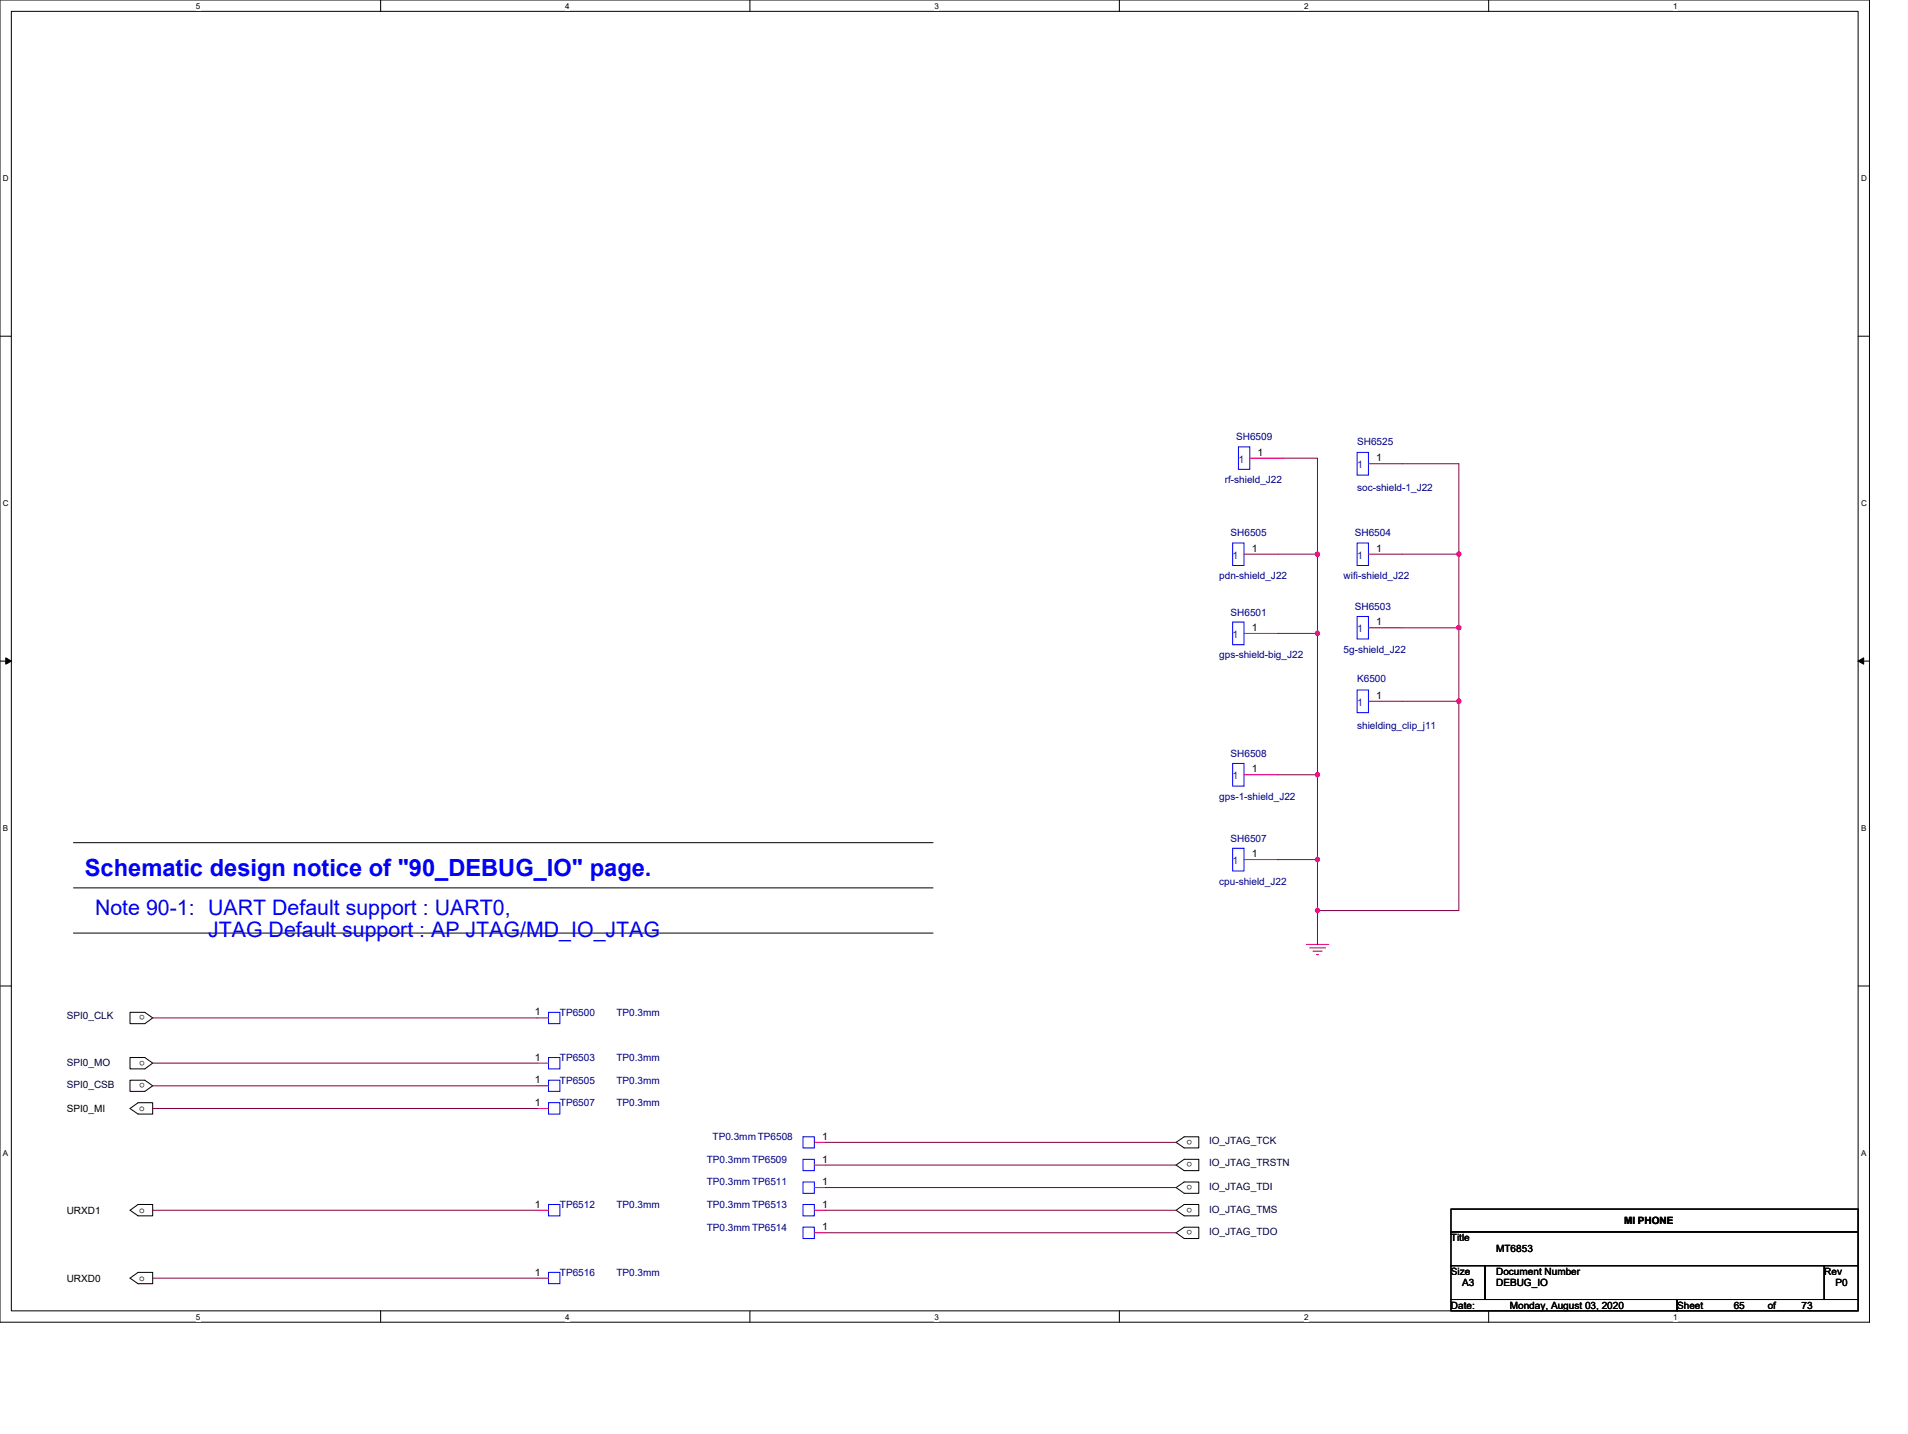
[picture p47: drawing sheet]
<svg xmlns="http://www.w3.org/2000/svg" width="210mm" height="158mm" viewBox="0 0 210 158" stroke-linecap="round" stroke-linejoin="round" font-family="sans-serif">
<defs><g id="words">
<text font-size="2.6" fill="#00f" x="9.3" y="96.4">Schematic design notice of &quot;90_DEBUG_IO&quot; page.</text>
<g font-size="2.3" fill="#00f">
<text x="10.5" y="100.7">Note 90-1: UART Default support : UART0,</text>
<text x="22.9" y="103.1">JTAG Default support : AP JTAG/MD_IO_JTAG</text>
</g>
<g font-size="1.1" fill="#000080">
<text x="134.8" y="53.2">rf-shield_J22</text>
<text x="136" y="48.4">SH6509</text>
<text x="149.4" y="48.9">SH6525</text>
<text x="135.4" y="59">SH6505</text>
<text x="149.1" y="59">SH6504</text>
<text x="149.4" y="54">soc-shield-1_J22</text>
<text x="134.2" y="63.8">pdn-shield_J22</text>
<text x="147.9" y="63.8">wifi-shield_J22</text>
<text x="135.4" y="67.7">SH6501</text>
<text x="147.9" y="71.8">5g-shield_J22</text>
<text x="149.1" y="67.1">SH6503</text>
<text x="134.2" y="72.5">gps-shield-big_J22</text>
<text x="149.4" y="75.1">K6500</text>
<text x="135.4" y="83.3">SH6508</text>
<text x="149.4" y="80.2">shielding_clip_j11</text>
<text x="134.2" y="88">gps-1-shield_J22</text>
<text x="135.4" y="92.6">SH6507</text>
<text x="134.2" y="97.3">cpu-shield_J22</text>
<text x="61.6" y="111.8">TP6500</text>
<text x="67.8" y="111.8">TP0.3mm</text>
<text x="61.6" y="116.8">TP6503</text>
<text x="61.6" y="119.3">TP6505</text>
<text x="67.8" y="116.8">TP0.3mm</text>
<text x="67.8" y="119.3">TP0.3mm</text>
<text x="61.6" y="121.8">TP6507</text>
<text x="67.8" y="121.8">TP0.3mm</text>
<text x="78.4" y="125.5">TP0.3mm TP6508</text>
<text x="77.8" y="128">TP0.3mm TP6509</text>
<text x="77.8" y="130.5">TP0.3mm TP6511</text>
<text x="61.6" y="132.9">TP6512</text>
<text x="67.8" y="132.9">TP0.3mm</text>
<text x="77.8" y="132.9">TP0.3mm TP6513</text>
<text x="77.8" y="135.4">TP0.3mm TP6514</text>
<text x="61.6" y="140.4">TP6516</text>
<text x="67.8" y="140.4">TP0.3mm</text>
</g>
<g font-size="1.1" fill="#004080">
<text x="136.3" y="50.9">1</text>
<text x="149.4" y="51.5">1</text>
<text x="135.7" y="61.5">1</text>
<text x="149.4" y="61.5">1</text>
<text x="135.7" y="70.2">1</text>
<text x="149.4" y="69.6">1</text>
<text x="149.4" y="77.7">1</text>
<text x="135.7" y="85.8">1</text>
<text x="135.7" y="95.1">1</text>
</g>
<g font-size="1.1">
<text x="138.4" y="50.1">1</text>
<text x="151.5" y="50.8">1</text>
<text x="137.8" y="60.7">1</text>
<text x="151.5" y="60.7">1</text>
<text x="137.8" y="69.4">1</text>
<text x="151.5" y="68.8">1</text>
<text x="151.5" y="76.9">1</text>
<text x="137.8" y="85">1</text>
<text x="137.8" y="94.3">1</text>
<text x="15.9" y="111.7" transform="rotate(-180 15.9 111.7)">o</text>
<text x="58.9" y="111.7">1</text>
<text x="15.9" y="116.7" transform="rotate(-180 15.9 116.7)">o</text>
<text x="15.9" y="119.2" transform="rotate(-180 15.9 119.2)">o</text>
<text x="58.9" y="116.7">1</text>
<text x="58.9" y="119.2">1</text>
<text x="7.3" y="122.4">SPI0_MI</text>
<text x="15.3" y="122.3">o</text>
<text x="58.9" y="121.7">1</text>
<text x="90.5" y="125.4">1</text>
<text x="131.2" y="125.4" transform="rotate(-180 131.2 125.4)">o</text>
<text x="90.5" y="127.9">1</text>
<text x="90.5" y="130.4">1</text>
<text x="131.2" y="127.9" transform="rotate(-180 131.2 127.9)">o</text>
<text x="131.2" y="130.4" transform="rotate(-180 131.2 130.4)">o</text>
<text x="7.3" y="133.6">URXD1</text>
<text x="15.3" y="133.5">o</text>
<text x="58.9" y="132.9">1</text>
<text x="90.5" y="132.9">1</text>
<text x="90.5" y="135.4">1</text>
<text x="131.2" y="132.9" transform="rotate(-180 131.2 132.9)">o</text>
<text x="131.2" y="135.4" transform="rotate(-180 131.2 135.4)">o</text>
<text x="159.7" y="136.6">Title</text>
<text x="164.7" y="137.8">MT6853</text>
<text x="178.7" y="134.7">MI PHONE</text>
<text x="7.3" y="141">URXD0</text>
<text x="15.3" y="140.9">o</text>
<text x="58.9" y="140.4">1</text>
<text x="159.7" y="140.3">Size</text>
<text x="160.9" y="141.5">A3</text>
<text x="164.7" y="140.3">Document Number</text>
<text x="164.7" y="141.5">DEBUG_IO</text>
<text x="200.8" y="140.3">Rev</text>
<text x="202" y="141.5">P0</text>
<text x="159.7" y="144">Date:</text>
<text x="166.2" y="144">Monday, August 03, 2020</text>
<text x="184.6" y="144">Sheet</text>
<text x="190.8" y="144">65</text>
<text x="194.5" y="144">of</text>
<text x="198.3" y="144">73</text>
</g>
<g font-size="1.1" fill="#000040">
<text x="7.3" y="112.2">SPI0_CLK</text>
<text x="7.3" y="117.3">SPI0_MO</text>
<text x="7.3" y="119.8">SPI0_CSB</text>
<text x="133.1" y="125.9">IO_JTAG_TCK</text>
<text x="133.1" y="128.3">IO_JTAG_TRSTN</text>
<text x="133.1" y="131">IO_JTAG_TDI</text>
<text x="133.1" y="133.5">IO_JTAG_TMS</text>
<text x="133.1" y="135.9">IO_JTAG_TDO</text>
</g>
<g font-size=".9">
<text x="21.6" y="1">5</text>
<text x="62.2" y="1">4</text>
<text x="102.8" y="1">3</text>
<text x="143.5" y="1">2</text>
<text x="184.1" y="1">1</text>
<text x=".3" y="19.9">D</text>
<text x="204.8" y="19.9">D</text>
<text x=".3" y="55.7">C</text>
<text x="204.8" y="55.7">C</text>
<text x=".3" y="91.4">B</text>
<text x="204.8" y="91.4">B</text>
<text x=".3" y="127.2">A</text>
<text x="204.8" y="127.2">A</text>
<text x="21.6" y="145.2">5</text>
<text x="62.2" y="145.2">4</text>
<text x="102.8" y="145.2">3</text>
<text x="143.5" y="145.2">2</text>
<text x="184.1" y="145.2">1</text>
</g>
</g></defs>
<path d="M0 0h205.7v145.5h-205.7zM1.2 1.2h203.3v143.1h-203.3z" fill="none" stroke="#000" stroke-width=".11"/>
<g fill="#fff">
<path d="M21.6 .1h.5v1h-.5z"/>
<path d="M21.6 144.4h.5v1h-.5z"/>
</g>
<path d="M41.9 0v1.2M41.9 144.3v1.2" fill="none" stroke="#000" stroke-width=".11"/>
<g fill="#fff">
<path d="M62.2 .1h.5v1h-.5z"/>
<path d="M62.2 144.4h.5v1h-.5z"/>
</g>
<path d="M82.5 0v1.2M82.5 144.3v1.2" fill="none" stroke="#000" stroke-width=".11"/>
<g fill="#fff">
<path d="M102.8 .1h.5v1h-.5z"/>
<path d="M102.8 144.4h.5v1h-.5z"/>
</g>
<path d="M123.2 0v1.2M123.2 144.3v1.2" fill="none" stroke="#000" stroke-width=".11"/>
<g fill="#fff">
<path d="M143.5 .1h.5v1h-.5z"/>
<path d="M143.5 144.4h.5v1h-.5z"/>
</g>
<path d="M163.8 0v1.2M163.8 144.3v1.2" fill="none" stroke="#000" stroke-width=".11"/>
<g fill="#fff">
<path d="M184.1 .1h.5v1h-.5z"/>
<path d="M184.1 144.4h.5v1h-.5z"/>
<path d="M.3 19.1h.7v1h-.7z"/>
<path d="M204.8 19.1h.6v1h-.6z"/>
<path d="M.3 54.9h.7v1h-.7z"/>
<path d="M204.8 54.9h.6v1h-.6z"/>
</g>
<path d="M0 37h1.2M204.5 37h1.2" fill="none" stroke="#000" stroke-width=".11"/>
<g fill="#fff">
<path d="M.3 90.6h.6v1h-.6z"/>
<path d="M204.8 90.6h.6v1h-.6z"/>
</g>
<path d="M0 72.7h1.2M204.5 72.7h1.2" fill="none" stroke="#000" stroke-width=".11"/>
<path d="M.6 72.4l.6 .3-.6 .4zM204.5 72.7l.6-.3v.7z" fill="#000" stroke="#000" stroke-width=".11"/>
<g fill="#fff">
<path d="M.3 126.4h.6v1h-.6z"/>
<path d="M204.8 126.4h.6v1h-.6z"/>
</g>
<g fill="none" stroke="#000" stroke-width=".11">
<path d="M8.1 92.7h94.6M8.1 97.7h94.6M0 108.5h1.2M8.1 102.7h94.6M14.3 111.4h1.6l.9 .6-.9 .6h-1.6zM14.3 116.4h1.6l.9 .6-.9 .6h-1.6zM14.3 118.9h1.6l.9 .6-.9 .6h-1.6zM204.5 108.5h1.2M14.3 122l.9-.7h1.6v1.3h-1.6zM14.3 133.2l.9-.7h1.6v1.3h-1.6zM129.4 125.7l.9-.6h1.6v1.2h-1.6zM129.4 128.2l.9-.6h1.6v1.2h-1.6z"/>
<path d="M129.4 130.7l.9-.6h1.6v1.2h-1.6zM129.4 133.2l.9-.7h1.6v1.3h-1.6zM129.4 135.7l.9-.7h1.6v1.3h-1.6zM159.7 133.1h44.8v2.5h-44.8zM159.7 135.6h44.8v3.7h-44.8zM159.7 139.3h3.7v3.7h-3.7zM163.4 139.3h37.4v3.7h-37.4zM200.8 139.3h3.7v3.7h-3.7zM14.3 140.7l.9-.7h1.6v1.3h-1.6zM159.7 143h24.9v1.3h-24.9zM184.6 143h19.9v1.3h-19.9z"/>
</g>
<g fill="none" stroke="#f00" stroke-width=".11">
<path d="M137.5 50.4h3.8M150.6 51h3.7M136.9 61h3.8M136.9 69.7h3.8M150.6 61h3.7M150.6 69.1h3.7M150.6 77.2h3.7M136.9 85.3h3.8M136.9 94.6h3.8M59.1 112h1.3M59.1 117h1.3M59.1 119.5h1.3"/>
<path d="M143.8 103.9h2.4M144.1 104.3h1.8M144.5 104.7h1M144.9 105.1h.2M59.1 122h1.3M59.1 133.2h1.3M89.6 128.2h1.3M89.6 133.2h1.3M89.6 125.7h1.3M89.6 130.7h1.3M89.6 135.7h1.3M59.1 140.7h1.3"/>
</g>
<g fill="none" stroke="#00f" stroke-width=".11">
<path d="M135.7 59.8h1.2v2.4h-1.2zM136.3 49.2h1.2v2.4h-1.2zM149.4 49.8h1.2v2.5h-1.2zM149.4 59.8h1.2v2.4h-1.2zM135.7 68.5h1.2v2.5h-1.2zM149.4 67.8h1.2v2.5h-1.2zM149.4 75.9h1.2v2.5h-1.2zM135.7 84h1.2v2.5h-1.2zM135.7 93.3h1.2v2.5h-1.2zM60.4 111.4h1.2v1.2h-1.2zM60.4 116.4h1.2v1.2h-1.2zM60.4 118.9h1.2v1.2h-1.2z"/>
<path d="M60.4 121.3h1.2v1.3h-1.2zM60.4 132.5h1.2v1.3h-1.2zM88.4 127.6h1.2v1.2h-1.2zM88.4 132.5h1.2v1.3h-1.2zM88.4 125.1h1.2v1.2h-1.2zM88.4 130.1h1.2v1.2h-1.2zM88.4 135h1.2v1.3h-1.2zM60.4 140h1.2v1.3h-1.2z"/>
</g>
<g fill="none" stroke="#800040" stroke-width=".11">
<path d="M141.3 50.4h3.7v10.6M154.3 51h6.2v10M140.7 61h4.3v8.7M140.7 69.7h4.3v15.6M154.3 77.2h6.2v23h-15.5M154.3 61h6.2M154.3 69.1h6.2v8.1M160.5 61v8.1M140.7 85.3h4.3v9.3M140.7 94.6h4.3v9.3M16.8 112h42.3M16.8 117h42.3"/>
<path d="M16.8 119.5h42.3M16.8 122h42.3M16.8 133.2h42.3M90.9 125.7h38.5M90.9 128.2h38.5M90.9 130.7h38.5M90.9 133.2h38.5M90.9 135.7h38.5M16.8 140.7h42.3"/>
</g>
<g fill="#f0f" stroke="#f0f" stroke-width=".11">
<circle cx="145" cy="61" r=".23"/>
<circle cx="160.5" cy="61" r=".23"/>
<circle cx="160.5" cy="69.1" r=".23"/>
<circle cx="160.5" cy="77.2" r=".24"/>
<circle cx="145" cy="69.7" r=".24"/>
<circle cx="145" cy="85.2" r=".24"/>
<circle cx="145" cy="94.6" r=".24"/>
<circle cx="145" cy="100.2" r=".23"/>
</g>
<use href="#words"/>
</svg>
